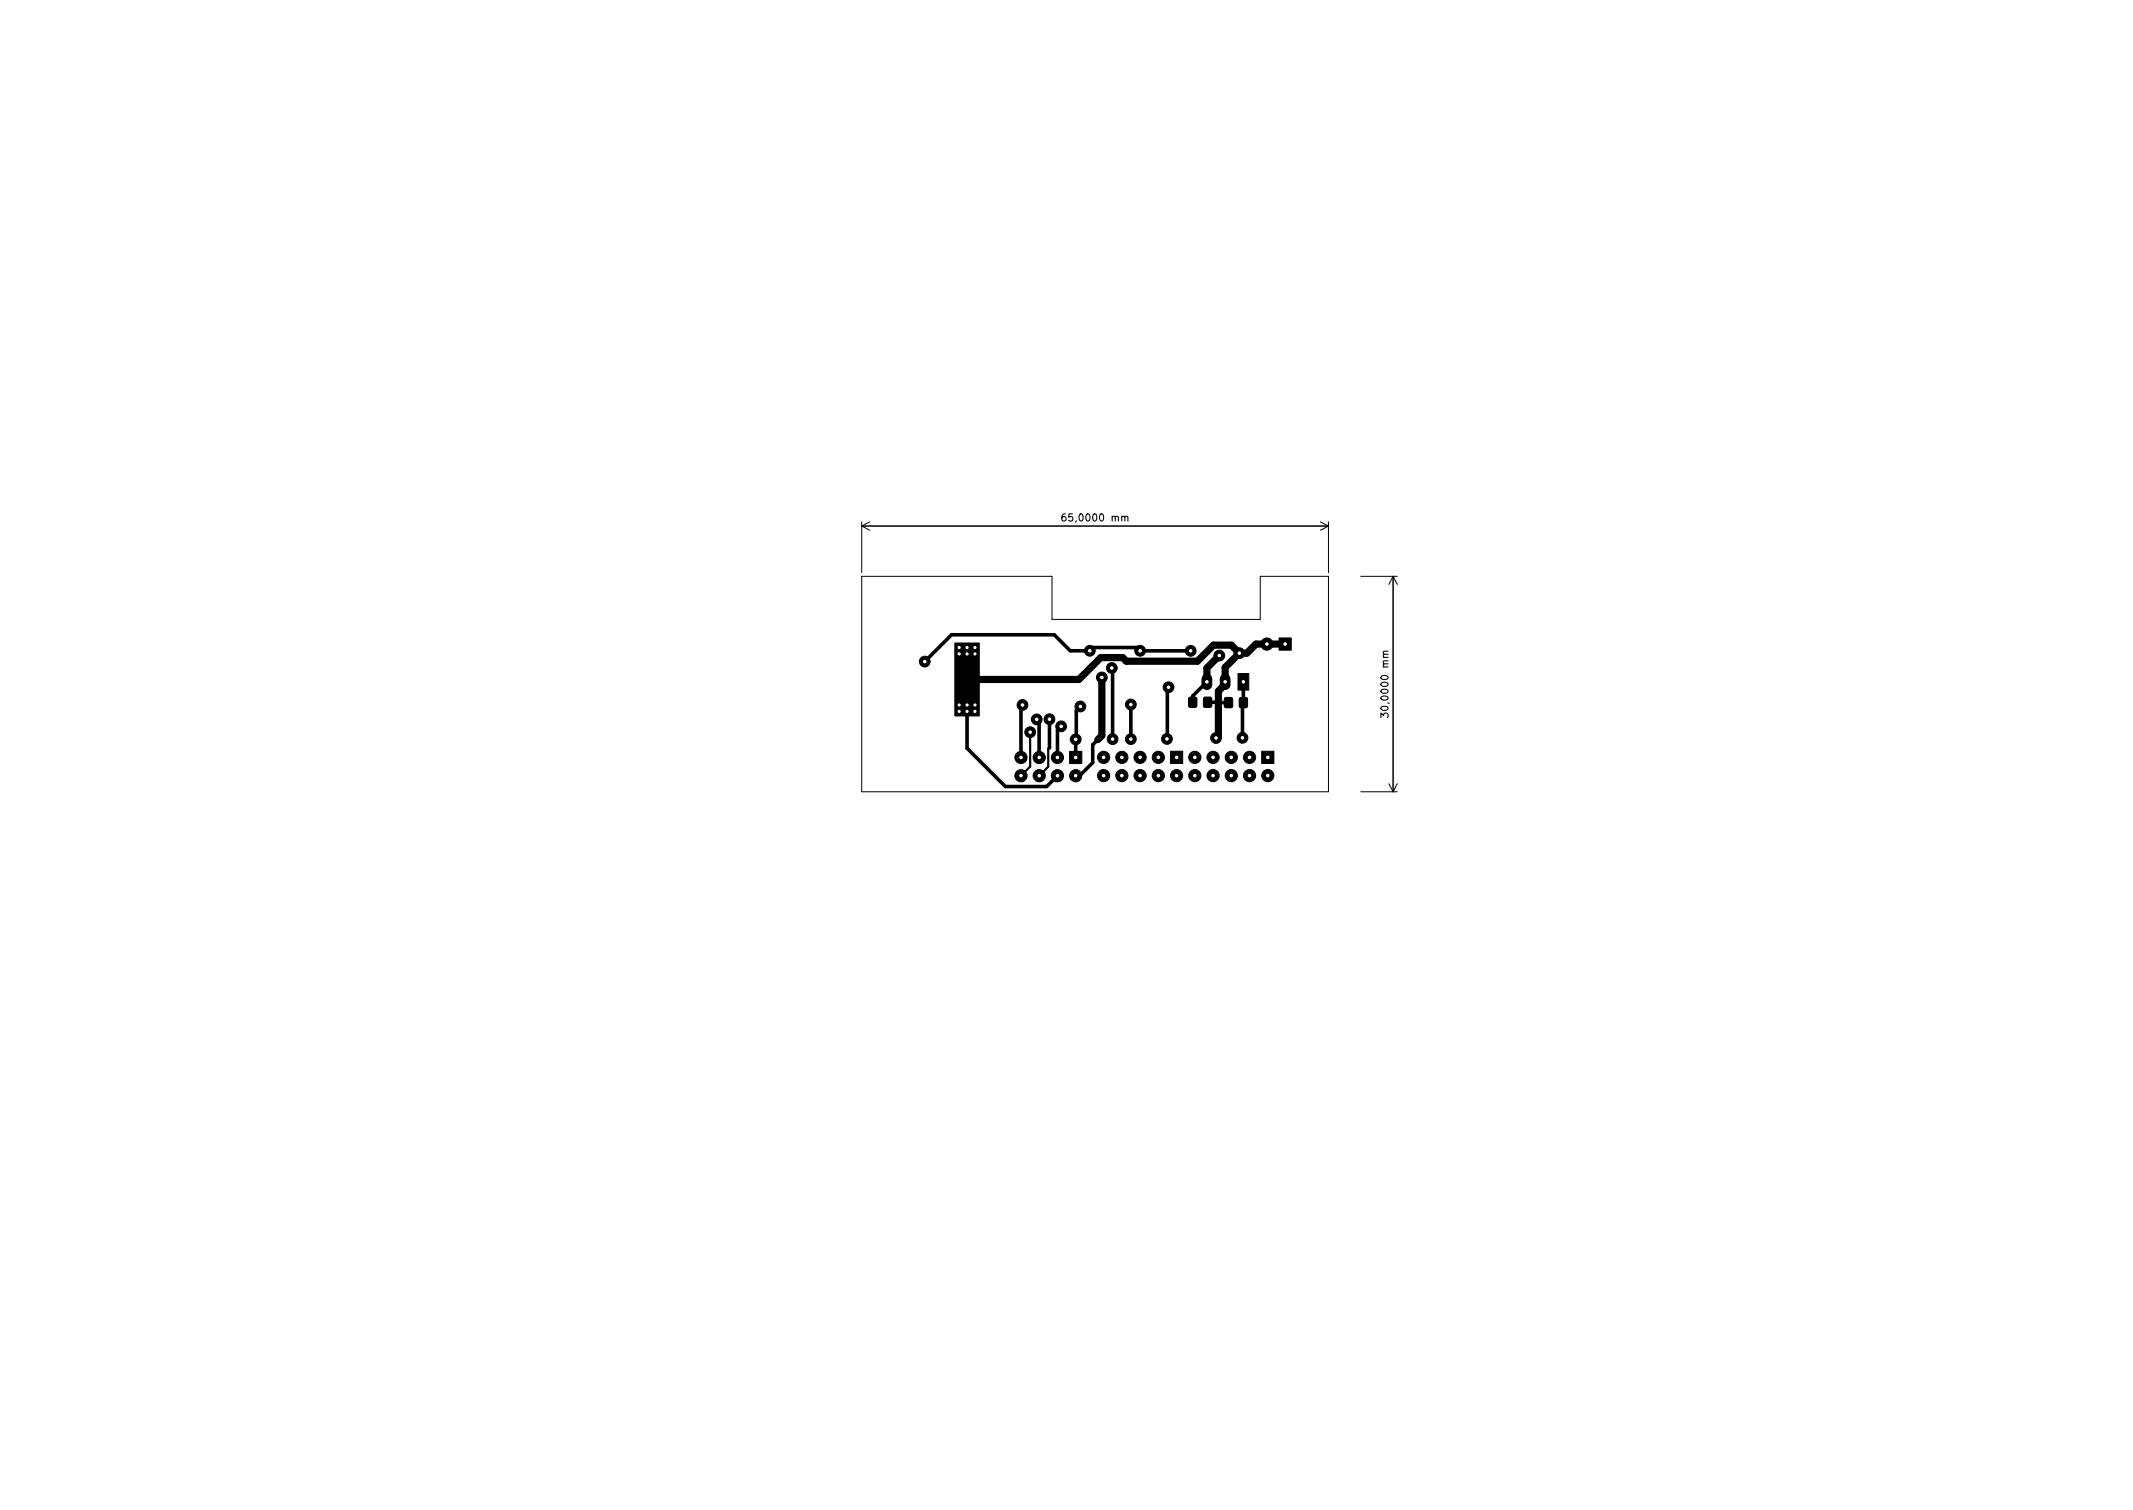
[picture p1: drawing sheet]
<svg xmlns="http://www.w3.org/2000/svg" width="297mm" height="210mm" viewBox="0 0 297 210" stroke-linecap="round" stroke-linejoin="round" font-family="sans-serif">
<defs><g id="words">
<g font-size="1.4">
<text x="148.6" y="72.6">65,0000 mm</text>
<text x="193.3" y="99.2" transform="rotate(-90 193.3 99.2)">30,0000 mm</text>
</g>
</g></defs>
<g fill="none" stroke="#000" stroke-width=".14">
<path d="M120 72.7v7M120 73.2h65M120 73.2l1.1 .6M121.1 72.7l-1.1 .5M183.9 72.7l1.1 .5M185 72.7v7M185 73.2l-1.1 .6M120 80.2h26.5v6h29v-6h9.5v30h-65zM189.5 80.2h5.1M194 80.2v30M194 80.2l-.6 1.2M194 80.2l.6 1.2"/>
<path d="M189.5 110.2h5.1M193.4 109.1l.6 1.1M194.6 109.1l-.6 1.1"/>
</g>
<path d="M148.4 71.6h-.3a.67 .67 0 0 0 0 1l.3-.1 .1-.4-.2-.2-.3 .1-.1 .1M156.6 72l.2-.1h.2l.1 .7M192.3 99.9v-.6l.4 .3 .1-.3h.4l.1 .2-.1 .4M193.3 90.7h-.6l-.1 .3 .2 .1" fill="none" stroke="#000" stroke-width=".15"/>
<g fill="#000" stroke="#000" stroke-width=".14">
<path d="M133 89.5h3.4v10.2h-3.4zM165.6 97.1h.2h.8l.1 .2-.1 1.1-.2 .1-.8-.1-.1-.1zM167.7 97.1h.1h.9l.1 .2-.1 1.1-.2 .1-.8-.1-.1-.1zM170.6 97.2l.1-.1 .9 .1 .1 .2-.1 1.1-.2 .1-.8-.1-.1-.2zM172.6 97.2l.2-.1 .9 .1v.2v1.1l-.2 .1-.9-.1v-.2zM172.4 93.8h1.5v2.3h-1.5zM178.1 88.8h1.7v1.7h-1.7zM148.9 104.6h1.7v1.7h-1.7zM163 104.6h1.7v1.7h-1.7zM175.7 104.6h1.7v1.7h-1.7z"/>
<circle cx="128.8" cy="92.1" r=".75"/>
<circle cx="133.6" cy="99.1" r=".3"/>
<circle cx="133.6" cy="90.2" r=".3"/>
<circle cx="133.6" cy="91.1" r=".3"/>
<circle cx="133.6" cy="98.2" r=".3"/>
<circle cx="134.7" cy="90.2" r=".3"/>
<circle cx="134.7" cy="98.2" r=".3"/>
<circle cx="134.7" cy="91.1" r=".3"/>
<circle cx="134.7" cy="99.1" r=".3"/>
<circle cx="135.8" cy="98.2" r=".3"/>
<circle cx="135.8" cy="99.1" r=".3"/>
<circle cx="135.8" cy="90.2" r=".3"/>
<circle cx="135.8" cy="91.1" r=".3"/>
<circle cx="142.4" cy="98.2" r=".75"/>
<circle cx="150.4" cy="98.4" r=".75"/>
<circle cx="151.8" cy="90.6" r=".75"/>
<circle cx="153.4" cy="94.3" r=".75"/>
<circle cx="154.8" cy="93" r=".75"/>
<circle cx="157.5" cy="98.1" r=".75"/>
<circle cx="158.8" cy="90.6" r=".75"/>
<circle cx="162.7" cy="95.7" r=".75"/>
<circle cx="165.8" cy="90.6" r=".75"/>
<circle cx="169.8" cy="91.3" r=".75"/>
<circle cx="172.6" cy="91" r=".75"/>
<circle cx="176.4" cy="89.7" r=".85"/>
<circle cx="142.2" cy="105.5" r=".85"/>
<circle cx="142.2" cy="108" r=".85"/>
<circle cx="143.5" cy="101.9" r=".75"/>
<circle cx="144.4" cy="100.2" r=".75"/>
<circle cx="144.7" cy="105.5" r=".85"/>
<circle cx="144.7" cy="108" r=".85"/>
<circle cx="146.1" cy="100.1" r=".75"/>
<circle cx="147.3" cy="108" r=".85"/>
<circle cx="147.3" cy="105.5" r=".85"/>
<circle cx="147.8" cy="101.1" r=".75"/>
<circle cx="149.8" cy="108" r=".85"/>
<circle cx="149.8" cy="103" r=".75"/>
<circle cx="153.7" cy="108" r=".85"/>
<circle cx="153.7" cy="105.5" r=".85"/>
<circle cx="154.9" cy="102.9" r=".75"/>
<circle cx="156.2" cy="105.5" r=".85"/>
<circle cx="156.2" cy="108" r=".85"/>
<circle cx="157.5" cy="102.9" r=".75"/>
<circle cx="158.8" cy="105.5" r=".85"/>
<circle cx="158.8" cy="108" r=".85"/>
<circle cx="161.3" cy="105.5" r=".85"/>
<circle cx="161.3" cy="108" r=".85"/>
<circle cx="162.5" cy="102.9" r=".75"/>
<circle cx="163.8" cy="108" r=".85"/>
<circle cx="166.4" cy="108" r=".85"/>
<circle cx="166.4" cy="105.5" r=".85"/>
<circle cx="168.9" cy="105.5" r=".85"/>
<circle cx="168.9" cy="108" r=".85"/>
<circle cx="169.3" cy="102.8" r=".75"/>
<circle cx="171.5" cy="108" r=".85"/>
<circle cx="171.5" cy="105.5" r=".85"/>
<circle cx="173" cy="102.7" r=".75"/>
<circle cx="174" cy="108" r=".85"/>
<circle cx="174" cy="105.5" r=".85"/>
<circle cx="176.5" cy="108" r=".85"/>
</g>
<path d="M168.1 94.5v.8M170.6 94.5v.8" fill="none" stroke="#000" stroke-width="1.5"/>
<g fill="none" stroke="#000" stroke-width=".5">
<path d="M134.7 94.6v9.6l5.3 5.3h5.8l1.5-1.5M142.4 98.2l-.2 .2v7.1M150.4 98.4l-.5 .5-.1 6.6M154.8 93l.1 .1v9.8M157.5 98.1v4.8M162.7 95.7l-.1 .2-.1 7M165.8 90.6h-7l-.5-.4h-6.1l-.4 .4h-2.8l-2.2-2.2h-14.3l-3.7 3.7M168.1 94.9l-2 2v.9M168.2 97.8h2.9M173.2 94.9v2.9l-.2 .2v4.7M144.4 100.2l.3 .3v5M146.1 100.1v4"/>
<path d="M147.8 101.1l-.5 .6v3.8M152.9 103l-.7 .7v2.5l-1.9 1.8h-.5"/>
</g>
<path d="M153.4 94.3v8.1l-.5 .6M169.8 91.3l-1.7 1.7v1.9M172.6 91l-1.1-1.2h-2.5l-2.3 2.3h-9.9l-.5-.5h-3l-3.1 3h-15.5M172.6 91l-2 1.9v2.4l-.9 .9v6.2l-.4 .4M179 89.7h-4.1l-1.3 1.3h-1" fill="none" stroke="#000" stroke-width="1"/>
<path d="M143.5 101.9v4.8l-1.3 1.3M146.1 104.1l-.1 .2v2.5l-1.3 1.2M157.5 102.9h.1M162.6 102.1l-.1 .8" fill="none" stroke="#000" stroke-width=".3"/>
<g fill="#fff" stroke="#fff" stroke-width=".14">
<circle cx="150.4" cy="98.4" r=".18"/>
<circle cx="173" cy="102.7" r=".17"/>
<circle cx="149.8" cy="103" r=".17"/>
<circle cx="153.4" cy="94.3" r=".17"/>
<circle cx="169.3" cy="102.8" r=".17"/>
<circle cx="172.6" cy="91" r=".17"/>
<circle cx="142.4" cy="98.2" r=".17"/>
<circle cx="169.8" cy="91.3" r=".17"/>
<circle cx="147.8" cy="101.1" r=".17"/>
<circle cx="144.4" cy="100.2" r=".17"/>
<circle cx="146.1" cy="100.1" r=".17"/>
<circle cx="143.5" cy="101.9" r=".17"/>
<circle cx="165.8" cy="90.6" r=".17"/>
<circle cx="158.8" cy="90.6" r=".17"/>
<circle cx="151.8" cy="90.6" r=".17"/>
<circle cx="128.8" cy="92.1" r=".17"/>
<circle cx="162.5" cy="102.9" r=".17"/>
<circle cx="162.7" cy="95.7" r=".17"/>
<circle cx="157.5" cy="98.1" r=".17"/>
<circle cx="157.5" cy="102.9" r=".17"/>
<circle cx="154.9" cy="102.9" r=".17"/>
<circle cx="154.8" cy="93" r=".18"/>
<circle cx="181.5" cy="106.7" r=".18"/>
<circle cx="135.8" cy="98.2" r=".15"/>
<circle cx="134.7" cy="91.1" r=".15"/>
<circle cx="133.6" cy="98.2" r=".15"/>
<circle cx="135.8" cy="91.1" r=".15"/>
<circle cx="135.8" cy="90.2" r=".15"/>
<circle cx="135.8" cy="99.1" r=".15"/>
<circle cx="133.6" cy="99.1" r=".15"/>
<circle cx="133.6" cy="90.2" r=".15"/>
<circle cx="134.7" cy="99.1" r=".15"/>
<circle cx="134.7" cy="98.2" r=".15"/>
<circle cx="133.6" cy="91.1" r=".15"/>
<circle cx="134.7" cy="90.2" r=".15"/>
<circle cx="173.2" cy="94.9" r=".17"/>
<circle cx="170.6" cy="94.9" r=".17"/>
<circle cx="168.1" cy="94.9" r=".17"/>
<circle cx="149.8" cy="105.5" r=".17"/>
<circle cx="149.8" cy="108" r=".17"/>
<circle cx="147.3" cy="105.5" r=".17"/>
<circle cx="147.3" cy="108" r=".17"/>
<circle cx="144.7" cy="105.5" r=".17"/>
<circle cx="144.7" cy="108" r=".17"/>
<circle cx="142.2" cy="105.5" r=".17"/>
<circle cx="142.2" cy="108" r=".17"/>
<circle cx="179" cy="89.7" r=".17"/>
<circle cx="176.4" cy="89.7" r=".17"/>
<circle cx="181.5" cy="83.7" r=".17"/>
<circle cx="123.5" cy="106.7" r=".18"/>
<circle cx="123.5" cy="83.7" r=".18"/>
<circle cx="163.9" cy="105.5" r=".17"/>
<circle cx="163.9" cy="108" r=".17"/>
<circle cx="161.3" cy="105.5" r=".17"/>
<circle cx="161.3" cy="108" r=".17"/>
<circle cx="158.8" cy="105.5" r=".17"/>
<circle cx="158.8" cy="108" r=".17"/>
<circle cx="156.2" cy="105.5" r=".17"/>
<circle cx="156.2" cy="108" r=".17"/>
<circle cx="153.7" cy="105.5" r=".17"/>
<circle cx="153.7" cy="108" r=".17"/>
<circle cx="176.6" cy="105.5" r=".17"/>
<circle cx="176.6" cy="108" r=".17"/>
<circle cx="174" cy="105.5" r=".17"/>
<circle cx="174" cy="108" r=".17"/>
<circle cx="171.5" cy="105.5" r=".17"/>
<circle cx="171.5" cy="108" r=".17"/>
<circle cx="168.9" cy="105.5" r=".17"/>
<circle cx="168.9" cy="108" r=".17"/>
<circle cx="166.4" cy="105.5" r=".17"/>
<circle cx="166.4" cy="108" r=".17"/>
</g>
<use href="#words"/>
</svg>
